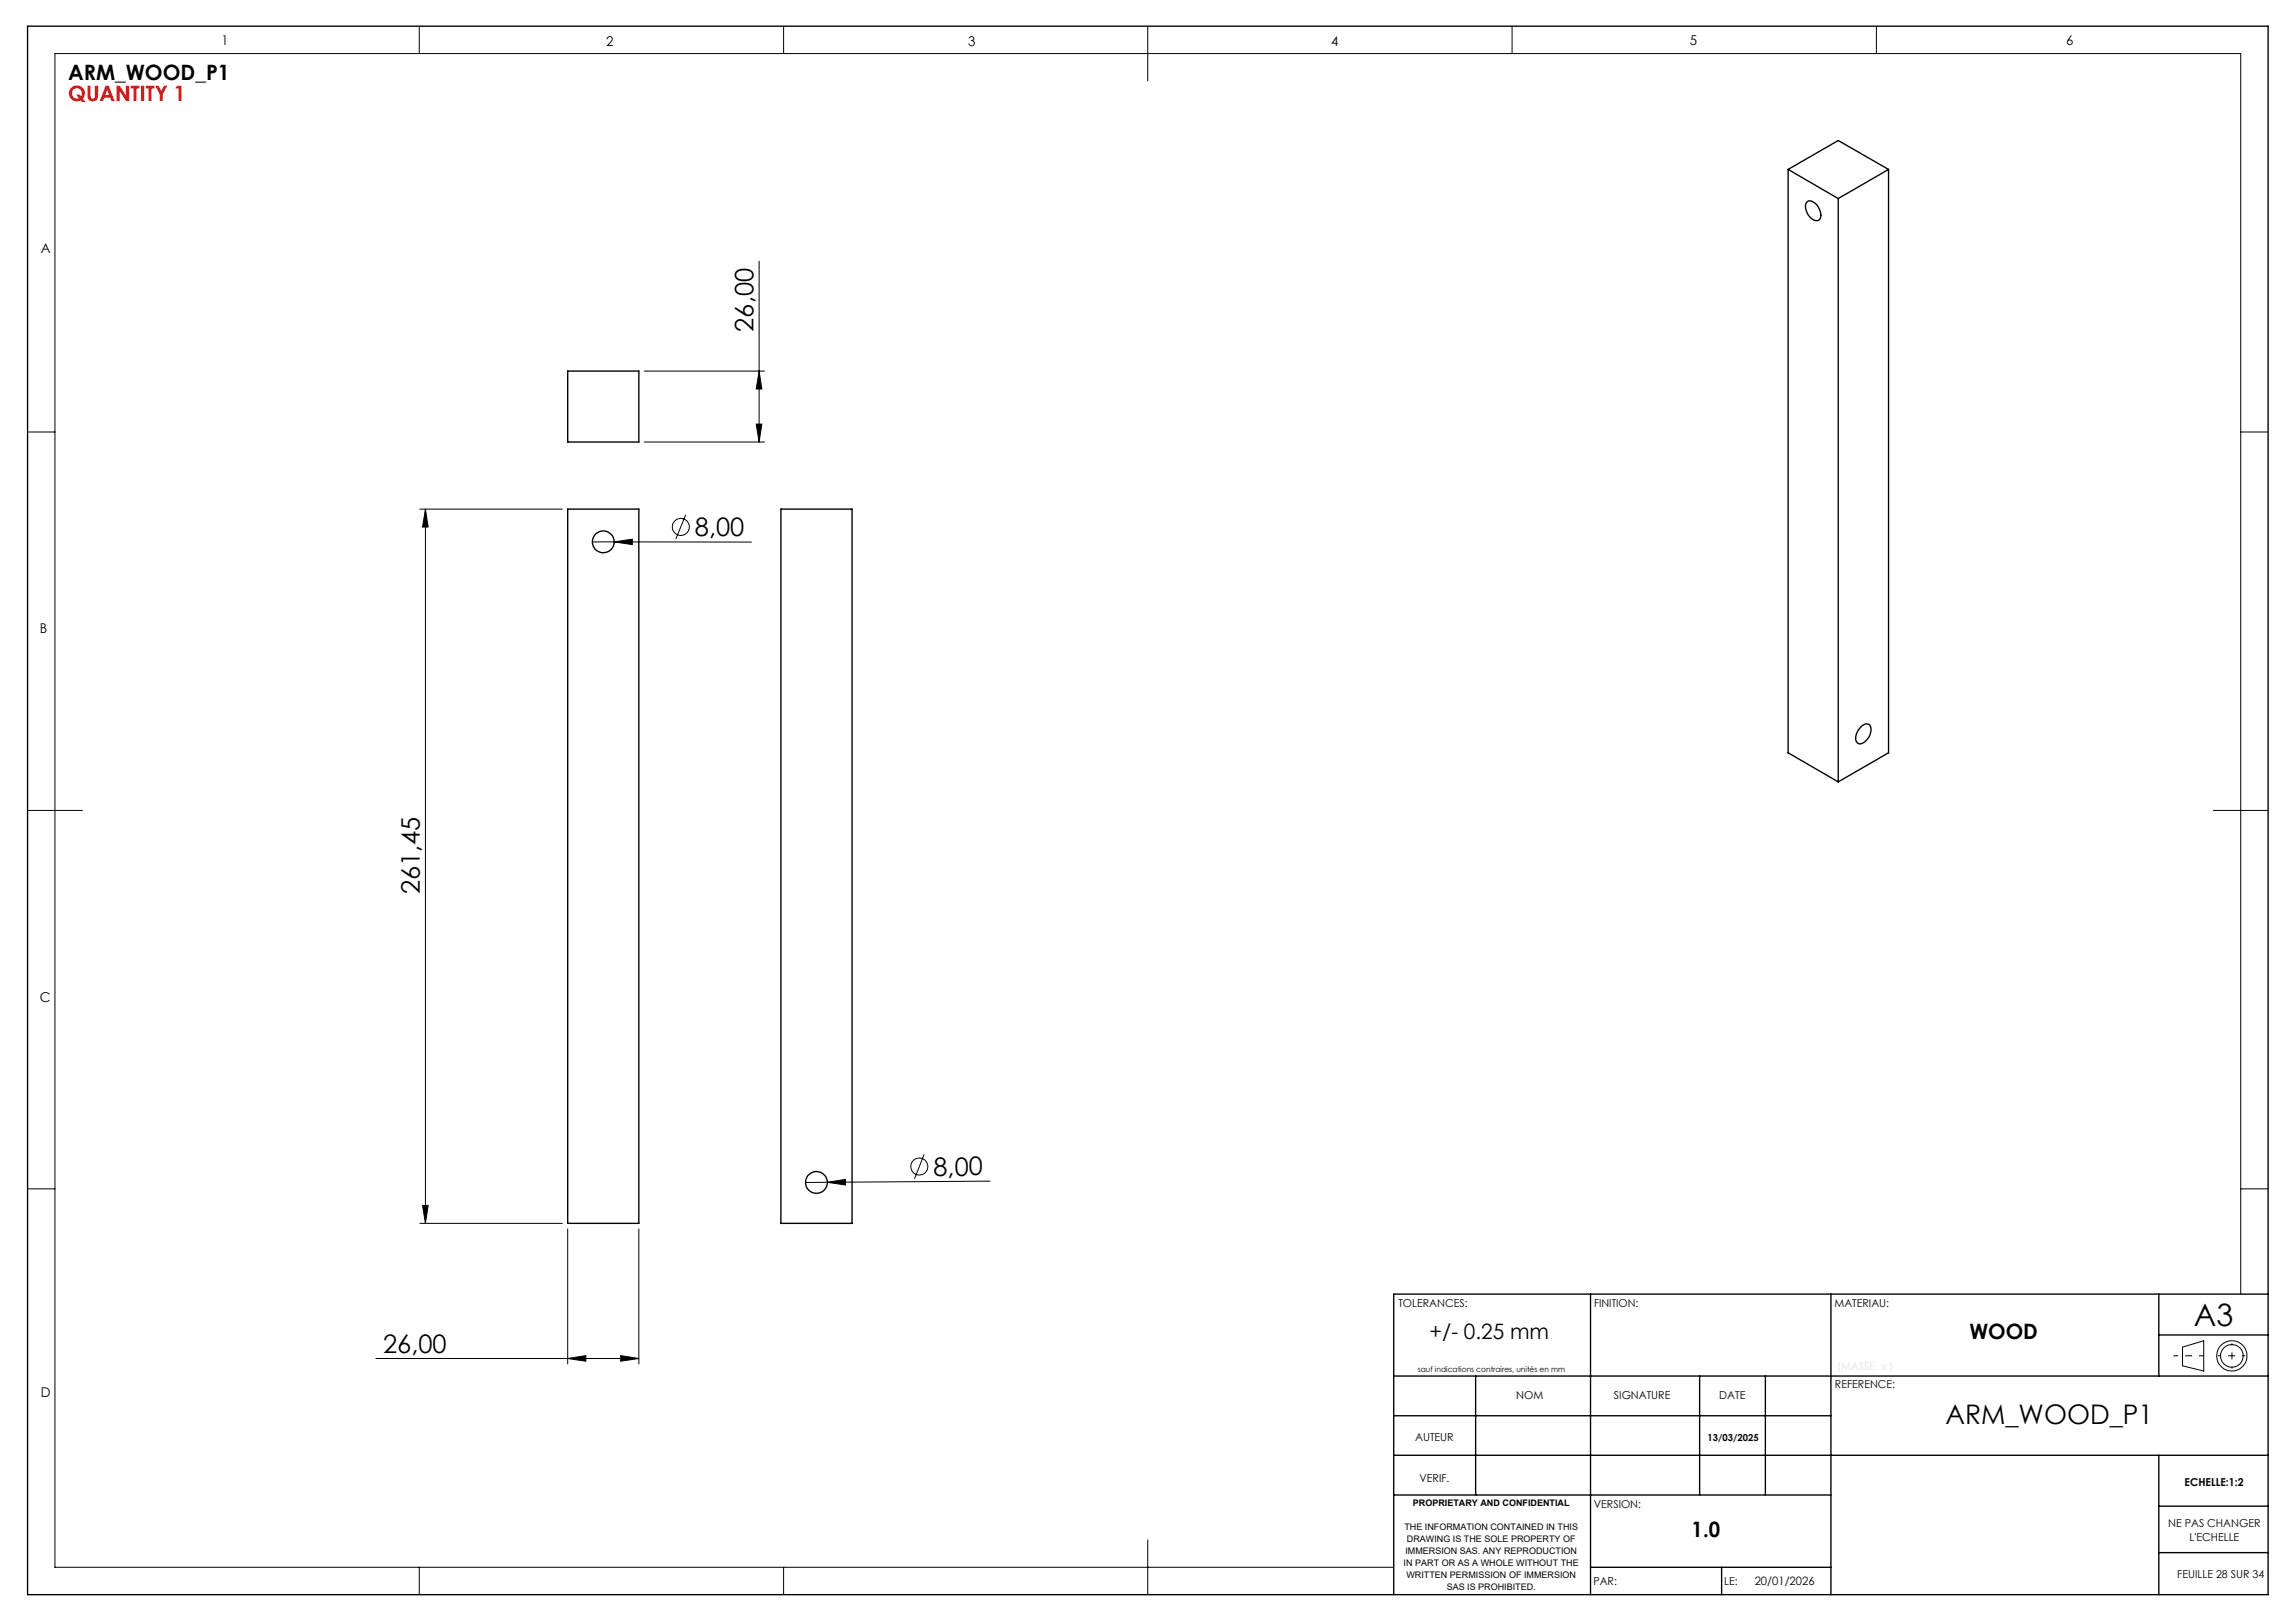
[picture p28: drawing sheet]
<svg xmlns="http://www.w3.org/2000/svg" width="420mm" height="297mm" viewBox="0 0 420 297" stroke-linecap="round" stroke-linejoin="round" font-family="sans-serif">
<defs><g id="words">
<text font-size="5.6" x="401.5" y="242.6">A3</text>
<text font-size="4.9" x="356" y="260.7">ARM_WOOD_P1</text>
<g font-size="4.7">
<text x="137.9" y="60.7" transform="rotate(-90 137.9 60.7)">26,00</text>
<text x="127.2" y="98.1">8,00</text>
<text x="76.9" y="163.6" transform="rotate(-90 76.9 163.6)">261,45</text>
<text x="170.8" y="215.1">8,00</text>
<text x="70.1" y="247.6">26,00</text>
</g>
<g font-size="3.9">
<text x="12.5" y="14.7">ARM_WOOD_P1</text>
<text x="261.6" y="245">+/- 0.25 mm</text>
<text x="360.4" y="245">WOOD</text>
<text x="309.6" y="281.3">1.0</text>
</g>
<text font-size="3.9" fill="#f00" x="12.5" y="18.6">QUANTITY 1</text>
<g font-size="2.5">
<text x="40.5" y="8.2">1</text>
<text x="110.9" y="8.4">2</text>
<text x="177.2" y="8.4">3</text>
<text x="243.6" y="8.4">4</text>
<text x="309.3" y="8.2">5</text>
<text x="378.1" y="8.2">6</text>
<text x="7.4" y="46.4">A</text>
<text x="7.3" y="115.8">B</text>
<text x="7.3" y="183.3">C</text>
<text x="7.5" y="255.6">D</text>
</g>
<text font-size="2.1" x="321.1" y="290.1">20/01/2026</text>
<g font-size="2">
<text x="255.9" y="239.1">TOLERANCES:</text>
<text x="291.7" y="239.1">FINITION:</text>
<text x="335.7" y="239.1">MATERIAU:</text>
<text x="277.5" y="256.1">NOM</text>
<text x="295.4" y="256.1">SIGNATURE</text>
<text x="314.6" y="256.1">DATE</text>
<text x="335.8" y="254">REFERENCE:</text>
<text x="259" y="263.6">AUTEUR</text>
<text x="259.8" y="271.2">VERIF.</text>
<text x="291.7" y="276">VERSION:</text>
<text x="399.8" y="272">ECHELLE:1:2</text>
<text x="396.8" y="279.5">NE PAS CHANGER</text>
<text x="400.7" y="282">L'ECHELLE</text>
<text x="291.6" y="290.1">PAR:</text>
<text x="315.5" y="290.1">LE:</text>
<text x="398.5" y="288.7">FEUILLE 28 SUR 34</text>
</g>
<text font-size="1.8" x="312.5" y="263.7">13/03/2025</text>
<g font-size="1.6">
<text x="258.6" y="275.6">PROPRIETARY AND CONFIDENTIAL</text>
<text x="257" y="280">THE INFORMATION CONTAINED IN THIS</text>
<text x="256.9" y="286.6">IN PART OR AS A WHOLE WITHOUT THE</text>
<text x="257.2" y="284.4">IMMERSION SAS. ANY REPRODUCTION</text>
<text x="257.5" y="282.2">DRAWING IS THE SOLE PROPERTY OF</text>
<text x="257.4" y="288.8">WRITTEN PERMISSION OF IMMERSION</text>
<text x="264.8" y="291">SAS IS PROHIBITED.</text>
</g>
<text font-size="1.4" x="259.5" y="251">sauf indications contraires, unités en mm</text>
</g></defs>
<g fill="none" stroke="#000" stroke-width=".25">
<path d="M5 4.8h410.1v287h-410.1zM327.2 31v106.8l9.2 5.3M327.2 31l9.2 5.3M327.2 31l9.2-5.3 9.2 5.3M330.6 37a1.05 1.05 0 0 1 1.6 .2 2.56 2.56 0 0 1 .8 3 1.63 1.63 0 0 1-2.2-1.1l-.3-.8a1.44 1.44 0 0 1 .1-1.3zM336.4 36.3v106.8M345.6 31v106.8l-9.2 5.3M345.6 31l-9.2 5.3M103.9 67.9h13v13h-13zM103.9 93.2h13v130.7h-13zM142.9 93.2h13v130.7h-13zM340.6 132.9a.96 .96 0 0 1 1.3-.4 .96 .96 0 0 1 .5 1.2 2.79 2.79 0 0 1-2 2.4 1.15 1.15 0 0 1-.7-1.8l.4-.7z"/>
<path d="M291.1 236.8v55M335.1 236.8v55M395.1 236.8v15M415.1 236.8h-160v55M255.1 251.8h160M255.1 259.1h80M270.1 251.8v21.8M311 251.8v21.8M323.1 251.8v21.8M395.1 244.3h20M255.1 266.3h160M255.1 273.6h80"/>
<path d="M395.1 275.6h20M395.1 266.3v25.5M291.1 286.8h44M315.1 286.8v5M395.1 284.1h20"/>
<circle cx="110.4" cy="99.2" r="2"/>
<circle cx="149.4" cy="216.4" r="1.99"/>
</g>
<g fill="none" stroke="#000" stroke-width=".18">
<path d="M76.7 4.8v5M143.4 4.8v5M210 4.8v10M276.7 4.8v5M343.4 4.8v5M138.9 47.8v33.1M5 79.1h5.1M117.9 67.9h22M138.4 77.6h1l-.5 3.3zM138.9 67.9l.5 3.3h-1zM410.1 79.1h5M76.8 93.2h26.1"/>
<path d="M77.9 93.2l.5 3.2h-1.1zM77.9 93.2v130.7M108.4 99.2h4M112.4 99.2l3.3-.5v1zM112.4 99.2h25.1M117.9 80.9h22M125.5 94.2l-1.8 4.4M5 148.3h10.1M405.1 148.3h10M5 217.6h5.1M151.4 216.4l3.3-.6v1zM151.4 216.4h-4"/>
<path d="M169.1 211.2l-1.7 4.5M181.2 216.1l-29.8 .3M410.1 217.6h5M76.8 223.9h26.1M77.3 220.6h1.1l-.5 3.3zM103.9 224.9v24.7M116.9 224.9v24.7M410.1 236.8v-227h-400v277h245M68.8 248.6h48.1M103.9 248.6l3.3-.5v1zM113.6 248.1l3.3 .5-3.3 .5zM399.4 246.5l3.9-1.1v5.5l-3.9-1z"/>
<path d="M76.7 286.8v5M143.4 286.8v5M210 281.8v10"/>
<circle cx="124.6" cy="96.4" r="1.56"/>
<circle cx="168.2" cy="213.5" r="1.56"/>
<circle cx="408.4" cy="248.1" r="2.08"/>
<circle cx="408.4" cy="248.1" r="2.78"/>
</g>
<path d="M397.8 248.1h5.5" fill="none" stroke="#000" stroke-width=".18" stroke-dasharray="30.5 1.3 1.3 1.3" stroke-dashoffset="29.6" stroke-linecap="butt"/>
<path d="M408.5 245.8v4.6" fill="none" stroke="#000" stroke-width=".18" stroke-dasharray="30.5 1.3 1.3 1.3" stroke-dashoffset="30.1" stroke-linecap="butt"/>
<path d="M405.9 248.1h5" fill="none" stroke="#000" stroke-width=".18" stroke-dasharray="30.5 1.3 1.3 1.3" stroke-dashoffset="29.9" stroke-linecap="butt"/>
<g fill="#000">
<path d="M112.4 99.2l3.3-.5v1zM151.4 216.4l3.3-.6v1z"/>
<path d="M77.9 93.2l.5 3.2h-1.1zM77.3 220.6h1.1l-.5 3.3z"/>
<path d="M138.4 77.6h1l-.5 3.3zM138.9 67.9l.5 3.3h-1z"/>
<path d="M103.9 248.6l3.3-.5v1zM113.6 248.1l3.3 .5-3.3 .5z"/>
</g>
<use href="#words"/>
</svg>
